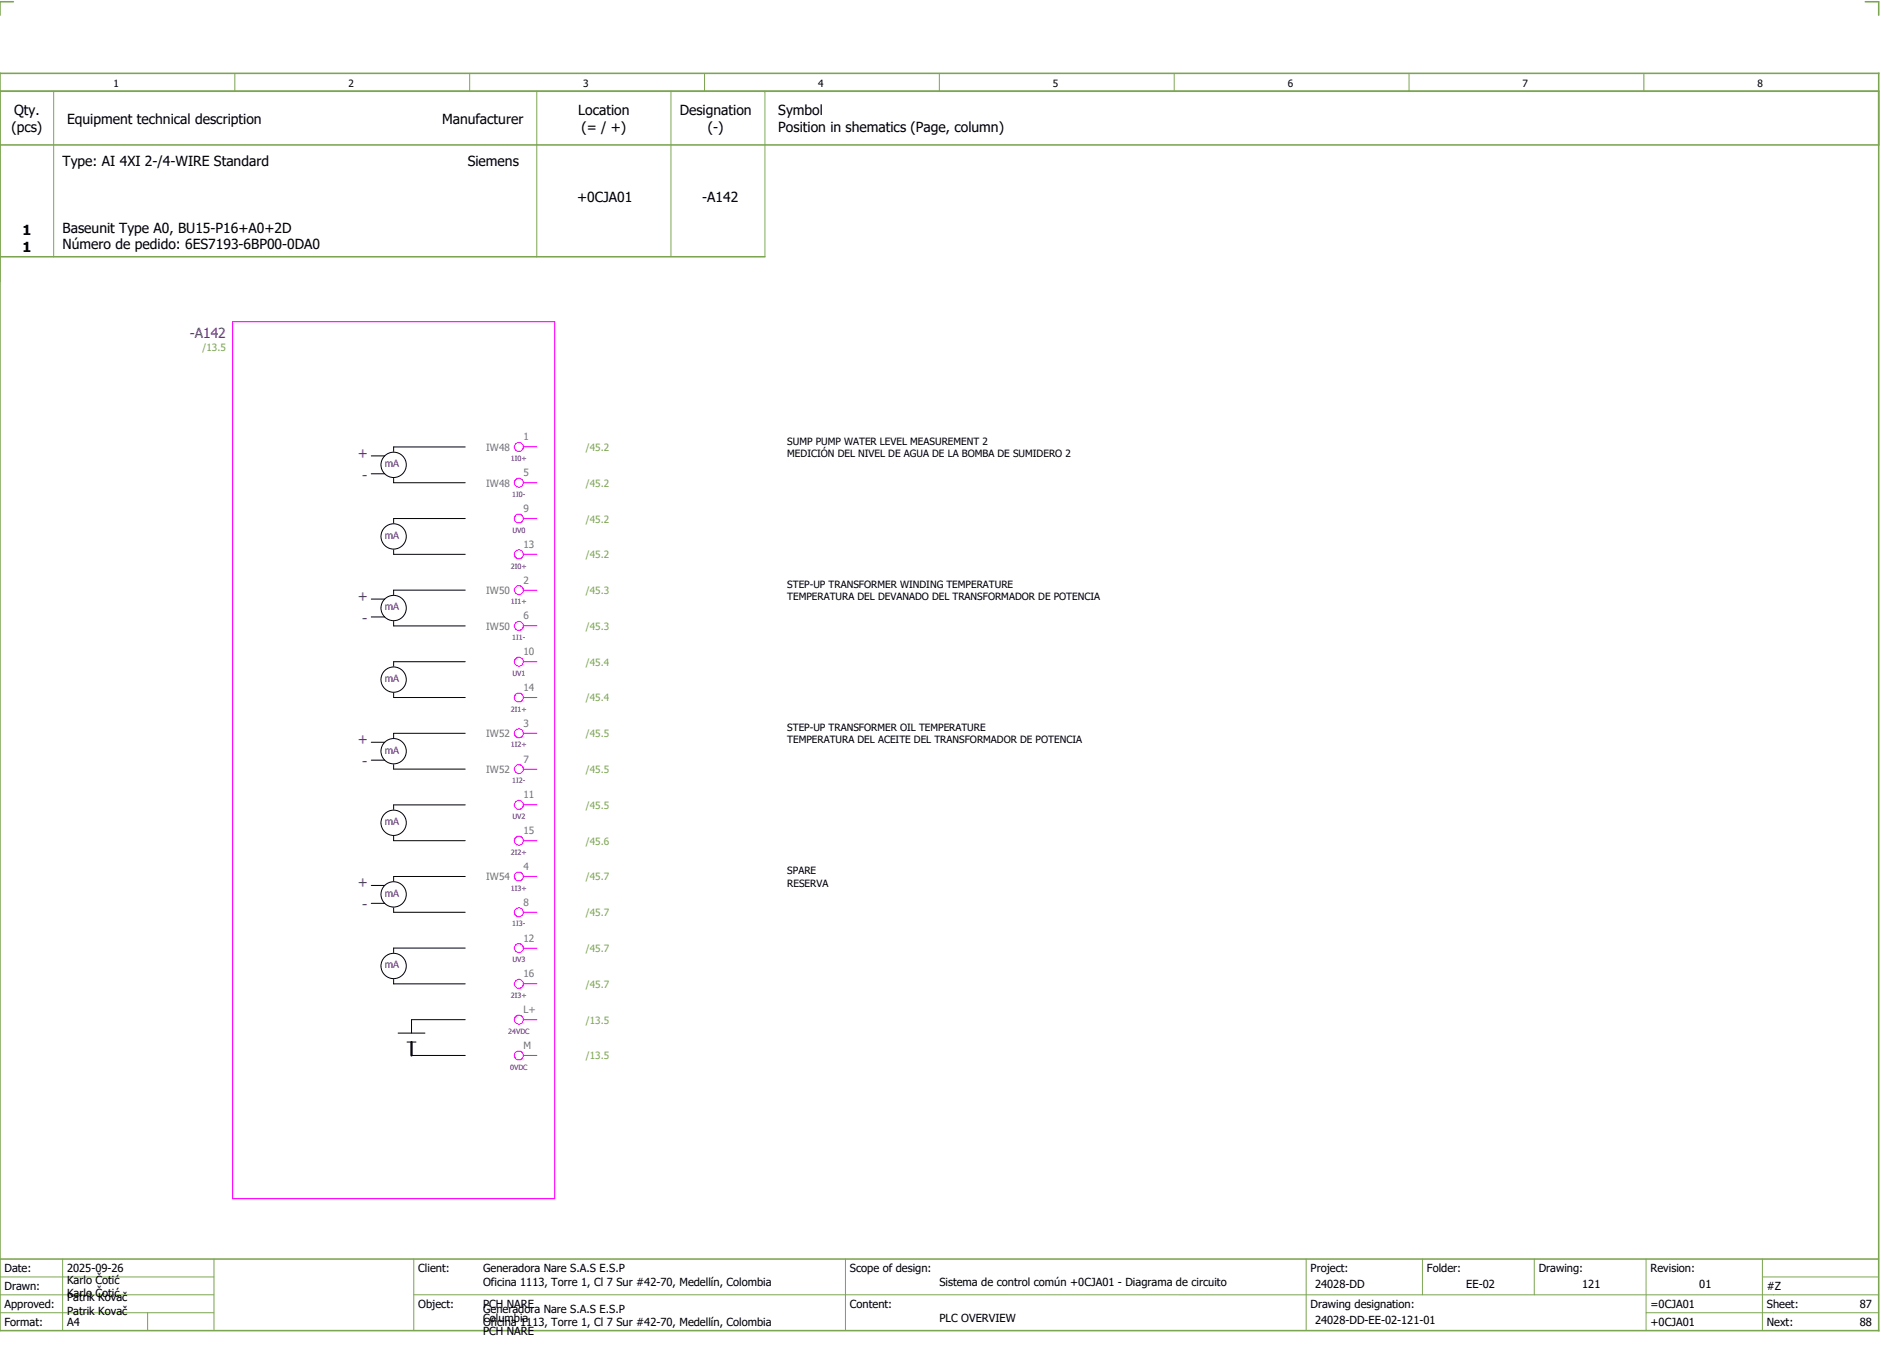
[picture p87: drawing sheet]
<svg xmlns="http://www.w3.org/2000/svg" width="421mm" height="301mm" viewBox="0 0 421 301" stroke-linecap="round" stroke-linejoin="round" font-family="sans-serif">
<defs><g id="words">
<g font-size="3.1">
<text x="2.5" y="29.5">(pcs)</text>
<text x="3.1" y="25.8">Qty.</text>
<text x="15" y="27.6">Equipment technical description</text>
<text x="98.8" y="27.6">Manufacturer</text>
<text x="129.3" y="25.8">Location</text>
<text x="130" y="29.5">(= / +)</text>
<text x="152" y="25.8">Designation</text>
<text x="158.2" y="29.5">(-)</text>
<text x="174" y="25.8">Symbol</text>
<text x="174" y="29.5">Position in shematics (Page, column)</text>
<text x="14" y="37">Type: AI 4XI 2-/4-WIRE Standard</text>
<text x="104.6" y="37">Siemens</text>
<text x="129" y="45.3">+0CJA01</text>
<text x="157" y="45.3">-A142</text>
<text x="5" y="52.5">1</text>
<text x="14" y="52">Baseunit Type A0, BU15-P16+A0+2D</text>
<text x="5" y="56.3">1</text>
<text x="14" y="55.8">Número de pedido: 6ES7193-6BP00-0DA0</text>
</g>
<g font-size="3.1" fill="#00f">
<text x="42.4" y="75.5">-A142</text>
<text x="80" y="102.3">+</text>
<text x="81" y="107.3">-</text>
<text x="80" y="134.3">+</text>
<text x="81" y="139.3">-</text>
<text x="80" y="166.3">+</text>
<text x="81" y="171.3">-</text>
<text x="80" y="198.3">+</text>
<text x="81" y="203.3">-</text>
</g>
<g font-size="2.5">
<text x="1" y="284.4">Date:</text>
<text x="15" y="286.9">Karlo Čotić</text>
<text x="15" y="284.4">2025-09-26</text>
<text x="93.5" y="284.4">Client:</text>
<text x="108" y="284.4">Generadora Nare S.A.S E.S.P</text>
<text x="108" y="287.4">Oficina 1113, Torre 1, Cl 7 Sur #42-70, Medellín, Colombia</text>
<text x="190" y="284.4">Scope of design:</text>
<text x="210" y="287.4">Sistema de control común +0CJA01 - Diagrama de circuito</text>
<text x="293" y="284.4">Project:</text>
<text x="294" y="287.9">24028-DD</text>
<text x="319" y="284.4">Folder:</text>
<text x="327.8" y="287.9">EE-02</text>
<text x="344" y="284.4">Drawing:</text>
<text x="353.7" y="287.9">121</text>
<text x="369" y="284.4">Revision:</text>
<text x="379.9" y="287.9">01</text>
<text x="1" y="288.4">Drawn:</text>
<text x="1" y="292.4">Approved:</text>
<text x="15" y="289.9">Karlo Čotić</text>
<text x="15" y="290.9">Patrik Kovač</text>
<text x="15" y="293.9">Patrik Kovač</text>
<text x="93.5" y="292.4">Object:</text>
<text x="108" y="293.4">Generadora Nare S.A.S E.S.P</text>
<text x="108" y="292.4">PCH NARE</text>
<text x="190" y="292.4">Content:</text>
<text x="293" y="292.4">Drawing designation:</text>
<text x="369" y="292.4">=0CJA01</text>
<text x="395" y="292.4">Sheet:</text>
<text x="395" y="288.4">#Z</text>
<text x="415.8" y="292.4">87</text>
<text x="1" y="296.4">Format:</text>
<text x="15" y="296.4">A4</text>
<text x="108" y="296.4">Oficina 1113, Torre 1, Cl 7 Sur #42-70, Medellín, Colombia</text>
<text x="108" y="295.4">Columbia</text>
<text x="108" y="298.4">PCH NARE</text>
<text x="210" y="295.4">PLC OVERVIEW</text>
<text x="294" y="295.9">24028-DD-EE-02-121-01</text>
<text x="369" y="296.4">+0CJA01</text>
<text x="395" y="296.4">Next:</text>
<text x="415.8" y="296.4">88</text>
</g>
<g font-size="2.2">
<text x="25.4" y="19.4">1</text>
<text x="77.9" y="19.4">2</text>
<text x="130.4" y="19.4">3</text>
<text x="182.9" y="19.4">4</text>
<text x="235.4" y="19.4">5</text>
<text x="287.9" y="19.4">6</text>
<text x="340.4" y="19.4">7</text>
<text x="392.9" y="19.4">8</text>
<text x="176" y="99.4">SUMP PUMP WATER LEVEL MEASUREMENT 2</text>
<text x="176" y="102.1">MEDICIÓN DEL NIVEL DE AGUA DE LA BOMBA DE SUMIDERO 2</text>
<text x="176" y="131.4">STEP-UP TRANSFORMER WINDING TEMPERATURE</text>
<text x="176" y="134.1">TEMPERATURA DEL DEVANADO DEL TRANSFORMADOR DE POTENCIA</text>
<text x="176" y="163.4">STEP-UP TRANSFORMER OIL TEMPERATURE</text>
<text x="176" y="166.1">TEMPERATURA DEL ACEITE DEL TRANSFORMADOR DE POTENCIA</text>
<text x="176" y="195.4">SPARE</text>
<text x="176" y="198.1">RESERVA</text>
</g>
<g font-size="2.2" fill="#7ca552">
<text x="45.3" y="78.4">/13.5</text>
<text x="131" y="100.8">/45.2</text>
<text x="131" y="108.8">/45.2</text>
<text x="131" y="116.8">/45.2</text>
<text x="131" y="124.8">/45.2</text>
<text x="131" y="132.8">/45.3</text>
<text x="131" y="140.8">/45.3</text>
<text x="131" y="148.8">/45.4</text>
<text x="131" y="156.8">/45.4</text>
<text x="131" y="164.8">/45.5</text>
<text x="131" y="172.8">/45.5</text>
<text x="131" y="180.8">/45.5</text>
<text x="131" y="188.8">/45.6</text>
<text x="131" y="196.8">/45.7</text>
<text x="131" y="204.8">/45.7</text>
<text x="131" y="212.8">/45.7</text>
<text x="131" y="220.8">/45.7</text>
<text x="131" y="228.8">/13.5</text>
<text x="131" y="236.8">/13.5</text>
</g>
<g font-size="2.2" fill="#767676">
<text x="108.7" y="100.8">IW48</text>
<text x="117" y="98.4">1</text>
<text x="117" y="106.4">5</text>
<text x="108.7" y="108.8">IW48</text>
<text x="117" y="114.4">9</text>
<text x="117" y="122.4">13</text>
<text x="117" y="130.4">2</text>
<text x="108.7" y="132.8">IW50</text>
<text x="108.7" y="140.8">IW50</text>
<text x="117" y="138.4">6</text>
<text x="117" y="146.4">10</text>
<text x="117" y="154.4">14</text>
<text x="108.7" y="164.8">IW52</text>
<text x="117" y="162.4">3</text>
<text x="108.7" y="172.8">IW52</text>
<text x="117" y="170.4">7</text>
<text x="117" y="178.4">11</text>
<text x="117" y="186.4">15</text>
<text x="108.7" y="196.8">IW54</text>
<text x="117" y="194.4">4</text>
<text x="117" y="202.4">8</text>
<text x="117" y="210.4">12</text>
<text x="117" y="218.4">16</text>
<text x="117" y="226.4">L+</text>
<text x="117" y="234.4">M</text>
</g>
<g font-size="2.2" fill="#00f">
<text x="86" y="104.4">mA</text>
<text x="86" y="120.4">mA</text>
<text x="86" y="136.4">mA</text>
<text x="86" y="152.4">mA</text>
<text x="86" y="168.4">mA</text>
<text x="86" y="184.4">mA</text>
<text x="86" y="200.4">mA</text>
<text x="86" y="216.4">mA</text>
</g>
<g font-size="1.6" fill="#00f">
<text x="114.2" y="103.1">1I0+</text>
<text x="114.5" y="111.1">1I0-</text>
<text x="114.5" y="119.1">UV0</text>
<text x="114.2" y="127.1">2I0+</text>
<text x="114.2" y="135.1">1I1+</text>
<text x="114.5" y="143.1">1I1-</text>
<text x="114.5" y="151.1">UV1</text>
<text x="114.2" y="159.1">2I1+</text>
<text x="114.2" y="167.1">1I2+</text>
<text x="114.5" y="175.1">1I2-</text>
<text x="114.5" y="183.1">UV2</text>
<text x="114.2" y="191.1">2I2+</text>
<text x="114.2" y="199.1">1I3+</text>
<text x="114.5" y="207.1">1I3-</text>
<text x="114.5" y="215.1">UV3</text>
<text x="114.2" y="223.1">2I3+</text>
<text x="113.6" y="231.1">24VDC</text>
<text x="114" y="239.1">0VDC</text>
</g>
</g></defs>
<path d="M0 16.4h420v281h-420zM3 .4h-3v3M417 .4h3v3M0 20.4h420M0 32.4h420M0 57.4h171M0 281.4h420" fill="none" stroke="#7ca552" stroke-width=".35"/>
<g fill="none" stroke="#7ca552" stroke-width=".22">
<path d="M52.5 16.4v4M105 16.4v4M157.5 16.4v4M210 16.4v4M262.5 16.4v4M315 16.4v4M367.5 16.4v4M12 20.4v37M120 20.4v37M150 20.4v37M171 20.4v37M0 285.4h47.8"/>
<path d="M0 293.4h47.8M14 281.4v16M33 293.4v4M47.8 281.4v16M47.8 289.4h-47.8M92.5 281.4v16M92.5 289.4h327.5M189 281.4v16M292 281.4v15.8M318 281.4v8M343 281.4v8M368 281.4v15.8"/>
<path d="M368 293.4h52M394 285.4h26M394 281.4v15.8"/>
</g>
<path d="M92 232.9v3" fill="none" stroke="#000" stroke-width=".5"/>
<g fill="none" stroke="#000" stroke-width=".22">
<path d="M104 99.9h-16v1M83 101.9h3M83 105.9h3M88 106.9v1h16M104 115.9h-16v1M83 133.9h3M83 137.9h3M88 122.9v1h16M88 138.9v1h16M104 131.9h-16v1M88 154.9v1h16M104 147.9h-16v1"/>
<path d="M83 165.9h3M83 169.9h3M88 170.9v1h16M104 163.9h-16v1M104 179.9h-16v1M83 197.9h3M88 186.9v1h16M104 195.9h-16v1M83 201.9h3M88 202.9v1h16M88 218.9v1h16M104 211.9h-16v1"/>
<path d="M89 230.9h6M91 232.9h2M92 235.9h12M104 227.9h-12v3"/>
<circle cx="88" cy="103.9" r="2.83"/>
<circle cx="88" cy="119.9" r="2.83"/>
<circle cx="88" cy="135.9" r="2.83"/>
<circle cx="88" cy="151.9" r="2.83"/>
<circle cx="88" cy="167.9" r="2.83"/>
<circle cx="88" cy="199.9" r="2.83"/>
<circle cx="88" cy="183.9" r="2.83"/>
<circle cx="88" cy="215.9" r="2.83"/>
</g>
<g fill="none" stroke="#f0f" stroke-width=".25">
<path d="M52 71.9h72v196h-72zM117 99.9h3M117 107.9h3M117 115.9h3M117 131.9h3M117 139.9h3M117 123.9h3M117 147.9h3M117 155.9h3M117 163.9h3M117 171.9h3M117 179.9h3"/>
<path d="M117 195.9h3M117 187.9h3M117 203.9h3M117 211.9h3M117 219.9h3M117 227.9h3M117 235.9h3"/>
<circle cx="116" cy="99.9" r="1"/>
<circle cx="116" cy="107.9" r="1"/>
<circle cx="116" cy="115.9" r="1"/>
<circle cx="116" cy="131.9" r="1"/>
<circle cx="116" cy="123.9" r="1"/>
<circle cx="116" cy="139.9" r="1"/>
<circle cx="116" cy="155.9" r="1"/>
<circle cx="116" cy="147.9" r="1"/>
<circle cx="116" cy="179.9" r="1"/>
<circle cx="116" cy="171.9" r="1"/>
<circle cx="116" cy="163.9" r="1"/>
<circle cx="116" cy="187.9" r="1"/>
<circle cx="116" cy="195.9" r="1"/>
<circle cx="116" cy="219.9" r="1"/>
<circle cx="116" cy="203.9" r="1"/>
<circle cx="116" cy="211.9" r="1"/>
<circle cx="116" cy="227.9" r="1"/>
<circle cx="116" cy="235.9" r="1"/>
</g>
<use href="#words"/>
</svg>
